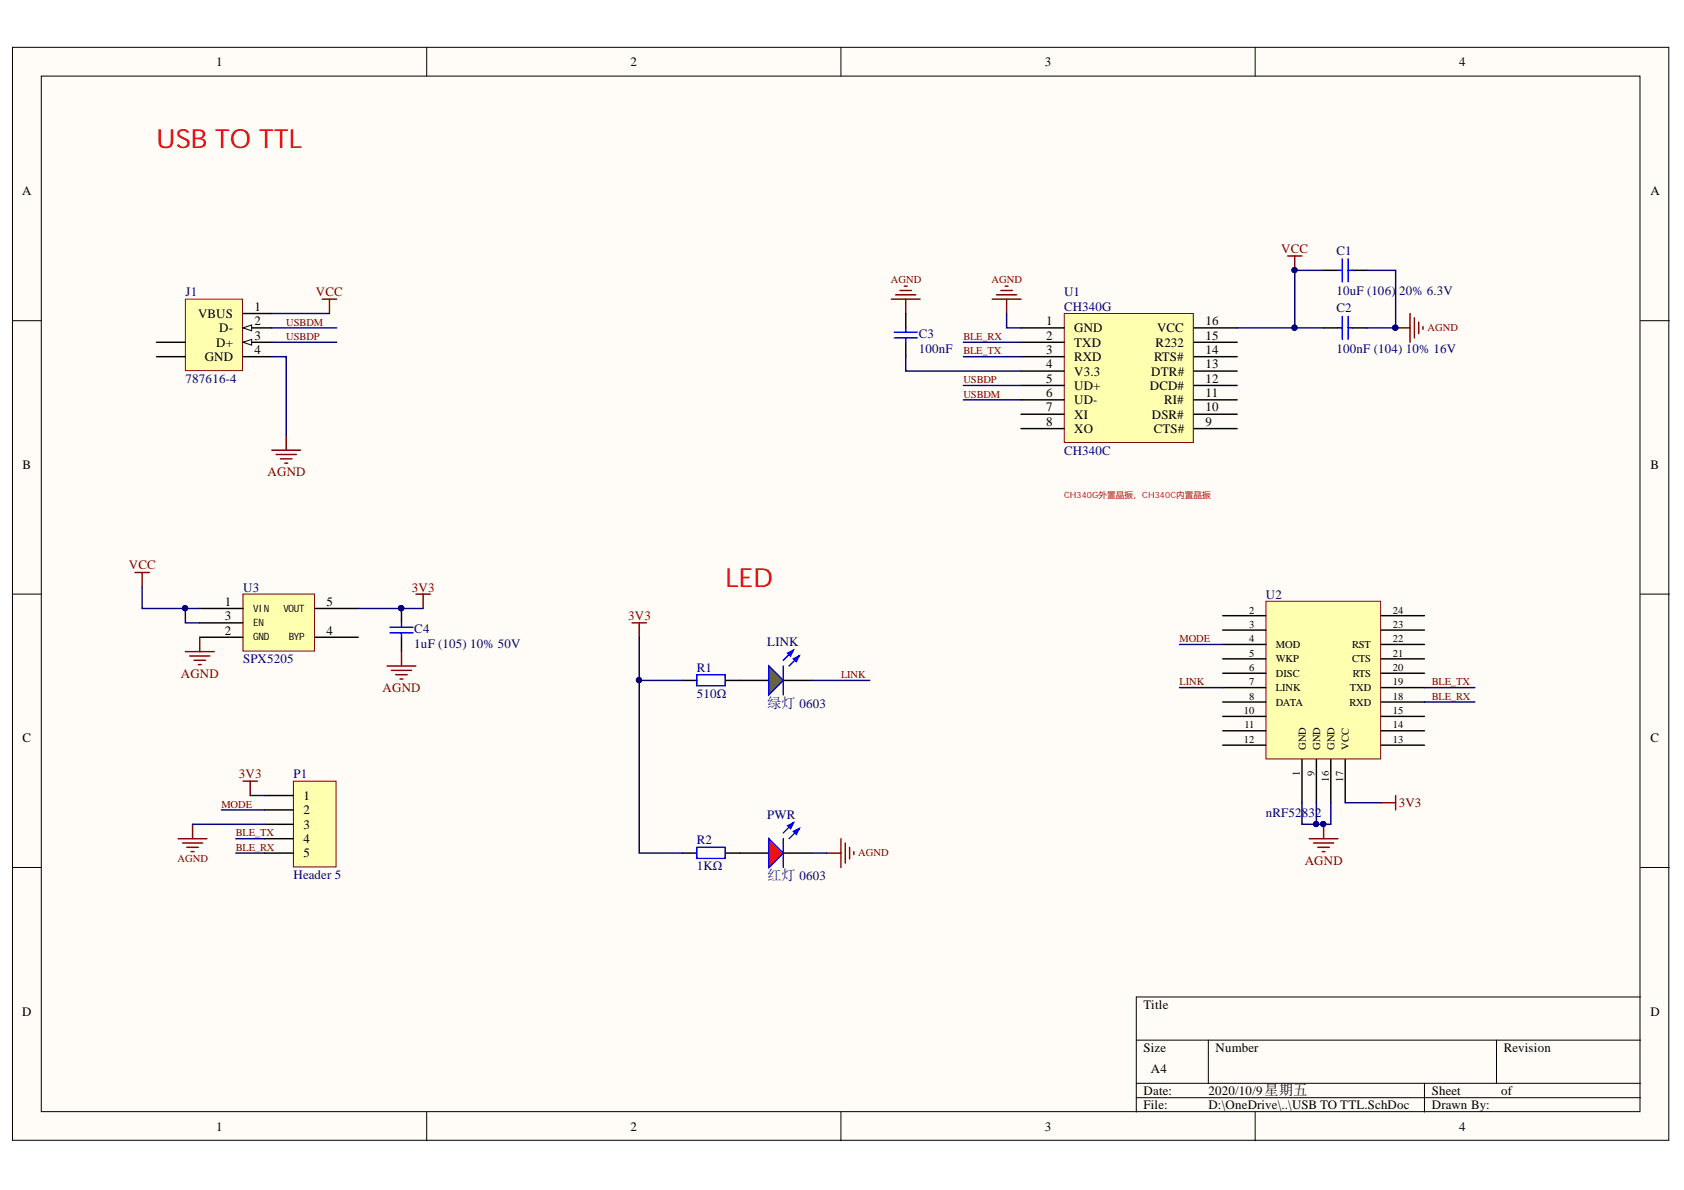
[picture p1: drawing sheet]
<svg xmlns="http://www.w3.org/2000/svg" width="297mm" height="210mm" viewBox="0 0 297 210" stroke-linecap="round" stroke-linejoin="round" font-family="sans-serif">
<defs><g id="words">
<g font-size="4.6" fill="#f00">
<text x="27.6" y="26.2">USB TO TTL</text>
<text x="128" y="103.6">LED</text>
</g>
<g font-size="2.5" fill="#000080">
<text x="135.3" y="124.9">绿灯 0603</text>
<text x="135.3" y="155.3">红灯 0603</text>
</g>
<g font-size="2.3">
<text x="38.1" y="11.7">1</text>
<text x="111.2" y="11.7">2</text>
<text x="184.3" y="11.7">3</text>
<text x="257.4" y="11.7">4</text>
<text x="3.9" y="34.5">A</text>
<text x="291.1" y="34.5">A</text>
<text x="34.9" y="56.1">VBUS</text>
<text x="38.7" y="58.6">D-</text>
<text x="44.9" y="54.8">1</text>
<text x="44.9" y="57.4">2</text>
<text x="44.9" y="59.9">3</text>
<text x="184.6" y="57.4">1</text>
<text x="184.6" y="59.9">2</text>
<text x="189.5" y="58.6">GND</text>
<text x="204.1" y="58.6">VCC</text>
<text x="212.6" y="59.9">15</text>
<text x="212.6" y="57.4">16</text>
<text x="36.1" y="63.7">GND</text>
<text x="38.1" y="61.2">D+</text>
<text x="44.9" y="62.4">4</text>
<text x="184.6" y="62.4">3</text>
<text x="184.6" y="65">4</text>
<text x="189.5" y="61.2">TXD</text>
<text x="189.5" y="63.7">RXD</text>
<text x="203.6" y="63.7">RTS#</text>
<text x="203.8" y="61.2">R232</text>
<text x="212.6" y="65">13</text>
<text x="212.6" y="62.4">14</text>
<text x="184.6" y="67.5">5</text>
<text x="184.6" y="70">6</text>
<text x="189.5" y="66.2">V3.3</text>
<text x="189.5" y="68.8">UD+</text>
<text x="189.5" y="71.3">UD-</text>
<text x="202.8" y="68.8">DCD#</text>
<text x="203.1" y="66.2">DTR#</text>
<text x="205.4" y="71.3">RI#</text>
<text x="212.6" y="70">11</text>
<text x="212.6" y="67.5">12</text>
<text x="184.6" y="72.6">7</text>
<text x="184.6" y="75.1">8</text>
<text x="189.5" y="73.8">XI</text>
<text x="189.5" y="76.4">XO</text>
<text x="203.2" y="73.8">DSR#</text>
<text x="203.5" y="76.4">CTS#</text>
<text x="212.6" y="75.1">9</text>
<text x="212.6" y="72.6">10</text>
<text x="4" y="82.7">B</text>
<text x="291.1" y="82.7">B</text>
<text x="39.7" y="106.9">1</text>
<text x="57.6" y="106.9">5</text>
<text x="39.7" y="109.4">3</text>
<text x="39.7" y="111.9">2</text>
<text x="57.6" y="111.9">4</text>
<text x="4" y="130.9">C</text>
<text x="291.1" y="130.9">C</text>
<text x="53.5" y="141.1">1</text>
<text x="53.5" y="143.6">2</text>
<text x="53.5" y="146.2">3</text>
<text x="53.5" y="148.7">4</text>
<text x="53.5" y="151.2">5</text>
<text x="3.9" y="179.2">D</text>
<text x="201.7" y="177.9">Title</text>
<text x="291.1" y="179.2">D</text>
<text x="201.7" y="185.5">Size</text>
<text x="214.4" y="185.5">Number</text>
<text x="265.2" y="185.5">Revision</text>
<text x="203" y="189.3">A4</text>
<text x="201.7" y="193.1">Date:</text>
<text x="201.7" y="195.7">File:</text>
<text x="213.1" y="193.1">2020/10/9星期五</text>
<text x="213.1" y="195.7">D:\OneDrive\..\USB TO TTL.SchDoc</text>
<text x="252.6" y="193.1">Sheet</text>
<text x="252.6" y="195.7">Drawn By:</text>
<text x="264.8" y="193.1">of</text>
<text x="38.1" y="199.5">1</text>
<text x="111.2" y="199.5">2</text>
<text x="184.3" y="199.5">3</text>
<text x="257.4" y="199.5">4</text>
</g>
<g font-size="2.3" fill="#800000">
<text x="226" y="44.7">VCC</text>
<text x="55.7" y="52.3">VCC</text>
<text x="47.2" y="84">AGND</text>
<text x="22.8" y="100.4">VCC</text>
<text x="72.7" y="104.3">3V3</text>
<text x="110.8" y="109.4">3V3</text>
<text x="31.9" y="119.5">AGND</text>
<text x="67.5" y="122.1">AGND</text>
<text x="42.1" y="137.3">3V3</text>
<text x="246.7" y="142.4">3V3</text>
<text x="230.1" y="152.5">AGND</text>
</g>
<g font-size="2.3" fill="#000080">
<text x="235.7" y="44.9">C1</text>
<text x="32.7" y="52.3">J1</text>
<text x="187.7" y="52.3">U1</text>
<text x="235.7" y="52">10uF (106) 20% 6.3V</text>
<text x="162.1" y="59.6">C3</text>
<text x="187.7" y="54.8">CH340G</text>
<text x="235.7" y="55.1">C2</text>
<text x="162.1" y="62.2">100nF</text>
<text x="235.7" y="62.2">100nF (104) 10% 16V</text>
<text x="32.7" y="67.5">787616-4</text>
<text x="187.7" y="80.2">CH340C</text>
<text x="42.9" y="104.3">U3</text>
<text x="223.3" y="105.6">U2</text>
<text x="73.1" y="111.7">C4</text>
<text x="135.3" y="114">LINK</text>
<text x="42.9" y="117">SPX5205</text>
<text x="73.1" y="114.2">1uF (105) 10% 50V</text>
<text x="122.9" y="118.5">R1</text>
<text x="122.9" y="123.1">510Ω</text>
<text x="51.8" y="137.3">P1</text>
<text x="122.9" y="148.9">R2</text>
<text x="135.3" y="144.4">PWR</text>
<text x="223.3" y="144.1">nRF52832</text>
<text x="51.8" y="155">Header 5</text>
<text x="122.9" y="153.5">1KΩ</text>
</g>
<g font-size="1.9" fill="#800000">
<text x="157.2" y="49.8">AGND</text>
<text x="174.9" y="49.8">AGND</text>
<text x="50.5" y="57.4">USBDM</text>
<text x="50.5" y="60">USBDP</text>
<text x="169.9" y="60">BLE_RX</text>
<text x="251.8" y="58.5">AGND</text>
<text x="169.9" y="62.5">BLE_TX</text>
<text x="169.9" y="67.6">USBDP</text>
<text x="169.9" y="70.1">USBDM</text>
<text x="208.1" y="113.3">MODE</text>
<text x="148.4" y="119.6">LINK</text>
<text x="208.1" y="120.9">LINK</text>
<text x="252.6" y="123.4">BLE_RX</text>
<text x="252.6" y="120.9">BLE_TX</text>
<text x="39.1" y="142.4">MODE</text>
<text x="41.6" y="147.5">BLE_TX</text>
<text x="31.3" y="152.1">AGND</text>
<text x="41.6" y="150">BLE_RX</text>
<text x="151.4" y="151.1">AGND</text>
</g>
<g font-size="1.9">
<text x="220.3" y="108.2">2</text>
<text x="220.3" y="110.8">3</text>
<text x="220.3" y="113.3">4</text>
<text x="245.7" y="113.3">22</text>
<text x="245.7" y="110.8">23</text>
<text x="245.7" y="108.2">24</text>
<text x="220.3" y="115.8">5</text>
<text x="220.3" y="118.4">6</text>
<text x="225.1" y="114.3">MOD</text>
<text x="225.1" y="116.8">WKP</text>
<text x="225.1" y="119.4">DISC</text>
<text x="238.5" y="116.8">CTS</text>
<text x="238.5" y="114.3">RST</text>
<text x="238.6" y="119.4">RTS</text>
<text x="245.7" y="118.4">20</text>
<text x="245.7" y="115.8">21</text>
<text x="219.4" y="126">10</text>
<text x="220.3" y="120.9">7</text>
<text x="220.3" y="123.4">8</text>
<text x="225.1" y="121.9">LINK</text>
<text x="225.1" y="124.4">DATA</text>
<text x="238" y="124.4">RXD</text>
<text x="238.1" y="121.9">TXD</text>
<text x="245.7" y="126">15</text>
<text x="245.7" y="123.4">18</text>
<text x="245.7" y="120.9">19</text>
<text x="219.4" y="131">12</text>
<text x="219.5" y="128.5">11</text>
<text x="245.7" y="131">13</text>
<text x="245.7" y="128.5">14</text>
<text x="229.3" y="136.9" transform="rotate(-90 229.3 136.9)">1</text>
<text x="230.3" y="132.2" transform="rotate(-90 230.3 132.2)">GND</text>
<text x="231.8" y="136.9" transform="rotate(-90 231.8 136.9)">9</text>
<text x="232.9" y="132.2" transform="rotate(-90 232.9 132.2)">GND</text>
<text x="234.4" y="137.9" transform="rotate(-90 234.4 137.9)">16</text>
<text x="235.4" y="132.2" transform="rotate(-90 235.4 132.2)">GND</text>
<text x="236.9" y="137.9" transform="rotate(-90 236.9 137.9)">17</text>
<text x="237.9" y="132.2" transform="rotate(-90 237.9 132.2)">VCC</text>
</g>
<g font-size="1.8">
<text x="44.7" y="107.9">VIN</text>
<text x="50" y="107.9">VOUT</text>
<text x="44.7" y="110.4">EN</text>
<text x="44.7" y="113">GND</text>
<text x="50.9" y="113">BYP</text>
</g>
<text font-size="1.5" fill="#f00" x="187.7" y="87.9">CH340G外置晶振，CH340C内置晶振</text>
</g></defs>
<g fill="#fffcf8" stroke="#000" stroke-width=".18">
<path d="M2.2 8.3h292.2v192.8h-292.2z"/>
<path d="M7.3 13.4h282v182.7h-282z"/>
</g>
<g fill="none" stroke="#000" stroke-width=".18">
<path d="M75.3 8.3v5.1M148.3 8.3v5.1M221.4 8.3v5.1M2.2 56.6h5.1M289.4 56.6h5.1M2.2 104.8h5.1M289.4 104.8h5.1M2.2 153h5.1M289.4 153h5.1M289.4 175.9h-89v20.3M75.3 196.2v5M148.3 196.2v5"/>
<path d="M200.4 183.5h89M200.4 191.1h89M200.4 193.6h89M213.1 183.5v7.6M221.4 196.2v5M251.3 191.1v5.1M264 183.5v7.6"/>
</g>
<path d="M32.7 52.8h10.1v12.6h-10.1z" fill="#ffffb0" stroke="#800000" stroke-width=".18"/>
<path d="M42.9 55.3h5M42.9 57.8h5" fill="none" stroke="#000" stroke-width=".25"/>
<path d="M42.9 57.8l1.5-.5v1z" fill="#fffcf8"/>
<path d="M42.9 57.8l1.5-.5v1z" fill="none" stroke="#000" stroke-width=".18"/>
<path d="M42.9 60.4h5" fill="none" stroke="#000" stroke-width=".25"/>
<path d="M42.9 60.4l1.5-.5v1z" fill="#fffcf8"/>
<path d="M42.9 60.4l1.5-.5v1z" fill="none" stroke="#000" stroke-width=".18"/>
<path d="M27.6 62.9h5.1M27.6 60.4h5.1M42.9 62.9h5" fill="none" stroke="#000" stroke-width=".25"/>
<path d="M56.8 52.8h2.6M58.1 52.8v2.5M47.9 79.4h5.1M50.5 76.9v2.5M48.7 80.2h3.6M49.5 80.9h2M50.2 81.7h.5" fill="none" stroke="#800000" stroke-width=".25"/>
<path d="M223.3 106.1h20.2v27.8h-20.2z" fill="#ffffb0" stroke="#800000" stroke-width=".18"/>
<g fill="none" stroke="#000" stroke-width=".25">
<path d="M215.7 108.6h7.6M215.7 111.1h7.6M215.7 113.7h7.6M215.7 116.2h7.6M215.7 118.8h7.6M243.6 108.6h7.7M243.6 111.1h7.7M243.6 113.7h7.7M243.6 116.2h7.7M243.6 118.8h7.7M215.7 121.3h7.6M215.7 123.8h7.6"/>
<path d="M215.7 126.4h7.6M215.7 128.9h7.6M215.7 131.4h7.6M229.7 134v7.6M232.2 134v7.6M234.7 134v7.6M237.3 134v7.6M243.6 121.3h7.7M243.6 123.8h7.7M243.6 126.4h7.7M243.6 128.9h7.7M243.6 131.4h7.7"/>
</g>
<path d="M230.9 147.9h5.1M231.7 148.7h3.5M232.5 149.5h2M233.2 150.2h.5M233.5 145.4v2.5M243.6 141.6h2.6M246.2 140.3v2.6" fill="none" stroke="#800000" stroke-width=".25"/>
<circle cx="233.4" cy="145.3" r=".46" fill="#000080" stroke="#000080" stroke-width=".18"/>
<path d="M187.7 55.3h22.8v22.7h-22.8z" fill="#ffffb0" stroke="#800000" stroke-width=".18"/>
<g fill="none" stroke="#000" stroke-width=".25">
<path d="M159.8 55.3v2.5M180.1 57.8h7.6M210.6 57.8h7.6M233.5 57.8h2.5M233.5 47.7h2.5M238.6 57.8h2.5M238.6 47.7h2.5M159.8 60.4v2.5M180.1 60.4h7.6M180.1 62.9h7.6M180.1 65.5h7.6M180.1 68h7.6"/>
<path d="M180.1 70.5h7.6M180.1 73.1h7.6M180.1 75.6h7.6M210.6 60.4h7.6M210.6 62.9h7.6M210.6 65.5h7.6M210.6 68h7.6M210.6 70.5h7.6M210.6 73.1h7.6M210.6 75.6h7.6M130.5 120h5.1M138.2 120h5"/>
</g>
<g fill="none" stroke="#800000" stroke-width=".25">
<path d="M157.2 52.8h5.1M158 52h3.5M158.8 51.2h2M159.5 50.5h.5M159.8 52.8v2.5M175 52.8h5.1M175.8 52h3.5M176.5 51.2h2.1M177.3 50.5h.5M177.6 52.8v2.5M246.2 57.8h2.5M248.7 55.3v5.1"/>
<path d="M249.5 56.1v3.5M250.2 56.8v2.1M251 57.6v.5"/>
</g>
<circle cx="246.1" cy="57.8" r=".47" fill="#000080" stroke="#000080" stroke-width=".18"/>
<path d="M157.7 58.6h4.1M157.7 59.6h4.1M159.8 57.8v.8M159.8 59.6v.8M236 47.7h.8M236 57.8h.8M236.8 45.7v4M236.8 55.8v4.1M237.8 45.7v4M237.8 55.8v4.1M237.8 47.7h.8M237.8 57.8h.8" fill="none" stroke="#00f" stroke-width=".25"/>
<path d="M135.6 117.5l2.6 2.5-2.6 2.6z" fill="#0f0"/>
<path d="M135.6 117.5l2.6 2.5-2.6 2.6zM139.9 114.7l-1.7 1.8M141 115.7l-1.8 1.8" fill="none" stroke="#00f" stroke-width=".25"/>
<path d="M139.9 116.2l1.1-.5-.5 1z" fill="#00f"/>
<path d="M139.9 116.2l1.1-.5-.5 1z" fill="none" stroke="#00f" stroke-width=".25"/>
<path d="M138.9 115.2l1-.5-.5 1z" fill="#00f"/>
<path d="M122.9 119h5v2h-5zM138.2 117.5v5.1M138.9 115.2l1-.5-.5 1zM122.9 149.5h5v1.9h-5z" fill="none" stroke="#00f" stroke-width=".25"/>
<path d="M120.4 120h2.5M128 120h2.5M120.4 150.5h2.5M128 150.5h7.6M138.2 150.5h5" fill="none" stroke="#000" stroke-width=".25"/>
<path d="M145.8 150.5h2.5M148.3 147.9v5.1M149.1 148.7v3.6M149.9 149.5v2M150.6 150.2v.5" fill="none" stroke="#800000" stroke-width=".25"/>
<path d="M135.6 147.9l2.6 2.6-2.6 2.5z" fill="#f00"/>
<path d="M135.6 147.9l2.6 2.6-2.6 2.5zM139.9 145.1l-1.7 1.8M141 146.2l-1.8 1.7" fill="none" stroke="#00f" stroke-width=".25"/>
<path d="M139.9 146.7l1.1-.5-.5 1z" fill="#00f"/>
<path d="M139.9 146.7l1.1-.5-.5 1z" fill="none" stroke="#00f" stroke-width=".25"/>
<path d="M138.9 145.7l1-.6-.5 1.1z" fill="#00f"/>
<path d="M138.2 147.9v5.1M138.9 145.7l1-.6-.5 1.1z" fill="none" stroke="#00f" stroke-width=".25"/>
<path d="M227.1 45.1h2.6M228.4 45.1v2.6M111.5 109.9h2.5M112.8 109.9v2.5" fill="none" stroke="#800000" stroke-width=".25"/>
<circle cx="228.3" cy="47.6" r=".46" fill="#000080" stroke="#000080" stroke-width=".18"/>
<path d="M42.9 104.8h12.6v10h-12.6z" fill="#ffffb0" stroke="#800000" stroke-width=".18"/>
<path d="M35.2 107.3h7.7M35.2 109.9h7.7M35.2 112.4h7.7M55.6 107.3h7.6M55.6 112.4h7.6M70.8 107.3v2.6M70.8 112.4v2.5" fill="none" stroke="#000" stroke-width=".25"/>
<g fill="none" stroke="#800000" stroke-width=".25">
<path d="M23.8 101h2.5M25.1 101v2.5M32.7 114.9h5.1M33.5 115.7h3.5M34.2 116.5h2.1M35 117.2h.5M35.2 112.4v2.5M68.3 117.5h5.1M69 118.2h3.6M69.8 119h2M70.6 119.8h.5M70.8 114.9v2.6"/>
<path d="M73.4 104.8h2.5M74.6 104.8v2.5"/>
</g>
<circle cx="70.8" cy="107.3" r=".46" fill="#000080" stroke="#000080" stroke-width=".18"/>
<path d="M68.8 110.6h4.1M68.8 111.6h4.1M70.8 109.9v.7M70.8 111.6v.8" fill="none" stroke="#00f" stroke-width=".25"/>
<path d="M51.8 137.8h7.5v15.1h-7.5z" fill="#ffffb0" stroke="#800000" stroke-width=".18"/>
<path d="M46.7 140.3h5.1M46.7 142.9h5.1M46.7 145.4h5.1M46.7 147.9h5.1M46.7 150.5h5.1" fill="none" stroke="#000" stroke-width=".25"/>
<path d="M42.9 137.8h2.5M44.1 137.8v2.5M31.4 147.9h5.1M32.2 148.7h3.5M33 149.5h2M33.7 150.2h.5M34 145.4v2.5" fill="none" stroke="#800000" stroke-width=".25"/>
<g fill="none" stroke="#000080" stroke-width=".25">
<path d="M47.9 55.3h10.2M47.9 57.8h11.5M177.6 55.3v2.5h2.5M218.2 57.8h15.3M233.5 47.7h-5.1v10.1M241.1 47.7h5.1v10.1h-5.1M47.9 62.9h2.6v14M47.9 60.4h11.5M159.8 62.9v2.6h20.3M169.9 60.4h10.2M169.9 62.9h10.2M169.9 68h10.2"/>
<path d="M169.9 70.5h10.2M25.1 103.5v3.8h10.1M32.7 107.3v2.6h2.5M63.2 107.3h11.4M112.8 112.4v7.6h7.6M208.1 113.7h7.6M112.8 120v30.5h7.6M143.2 120h10.2M208.1 121.3h7.6M251.3 121.3h8.9M251.3 123.8h8.9M34 145.4h12.7"/>
<path d="M39 142.9h7.7M41.6 150.5h5.1M41.6 147.9h5.1M44.1 140.3h2.6M143.2 150.5h2.6M229.7 141.6v3.8h5v-3.8M232.2 141.6v3.8M237.3 141.6h6.3"/>
</g>
<g fill="#000080" stroke="#000080" stroke-width=".18">
<circle cx="232.1" cy="145.3" r=".46"/>
<circle cx="228.3" cy="47.6" r=".46"/>
<circle cx="228.3" cy="57.8" r=".46"/>
<circle cx="246.1" cy="57.8" r=".47"/>
<circle cx="112.7" cy="120" r=".46"/>
<circle cx="32.6" cy="107.3" r=".46"/>
<circle cx="70.8" cy="107.3" r=".46"/>
<circle cx="233.4" cy="145.3" r=".46"/>
</g>
<use href="#words"/>
</svg>
